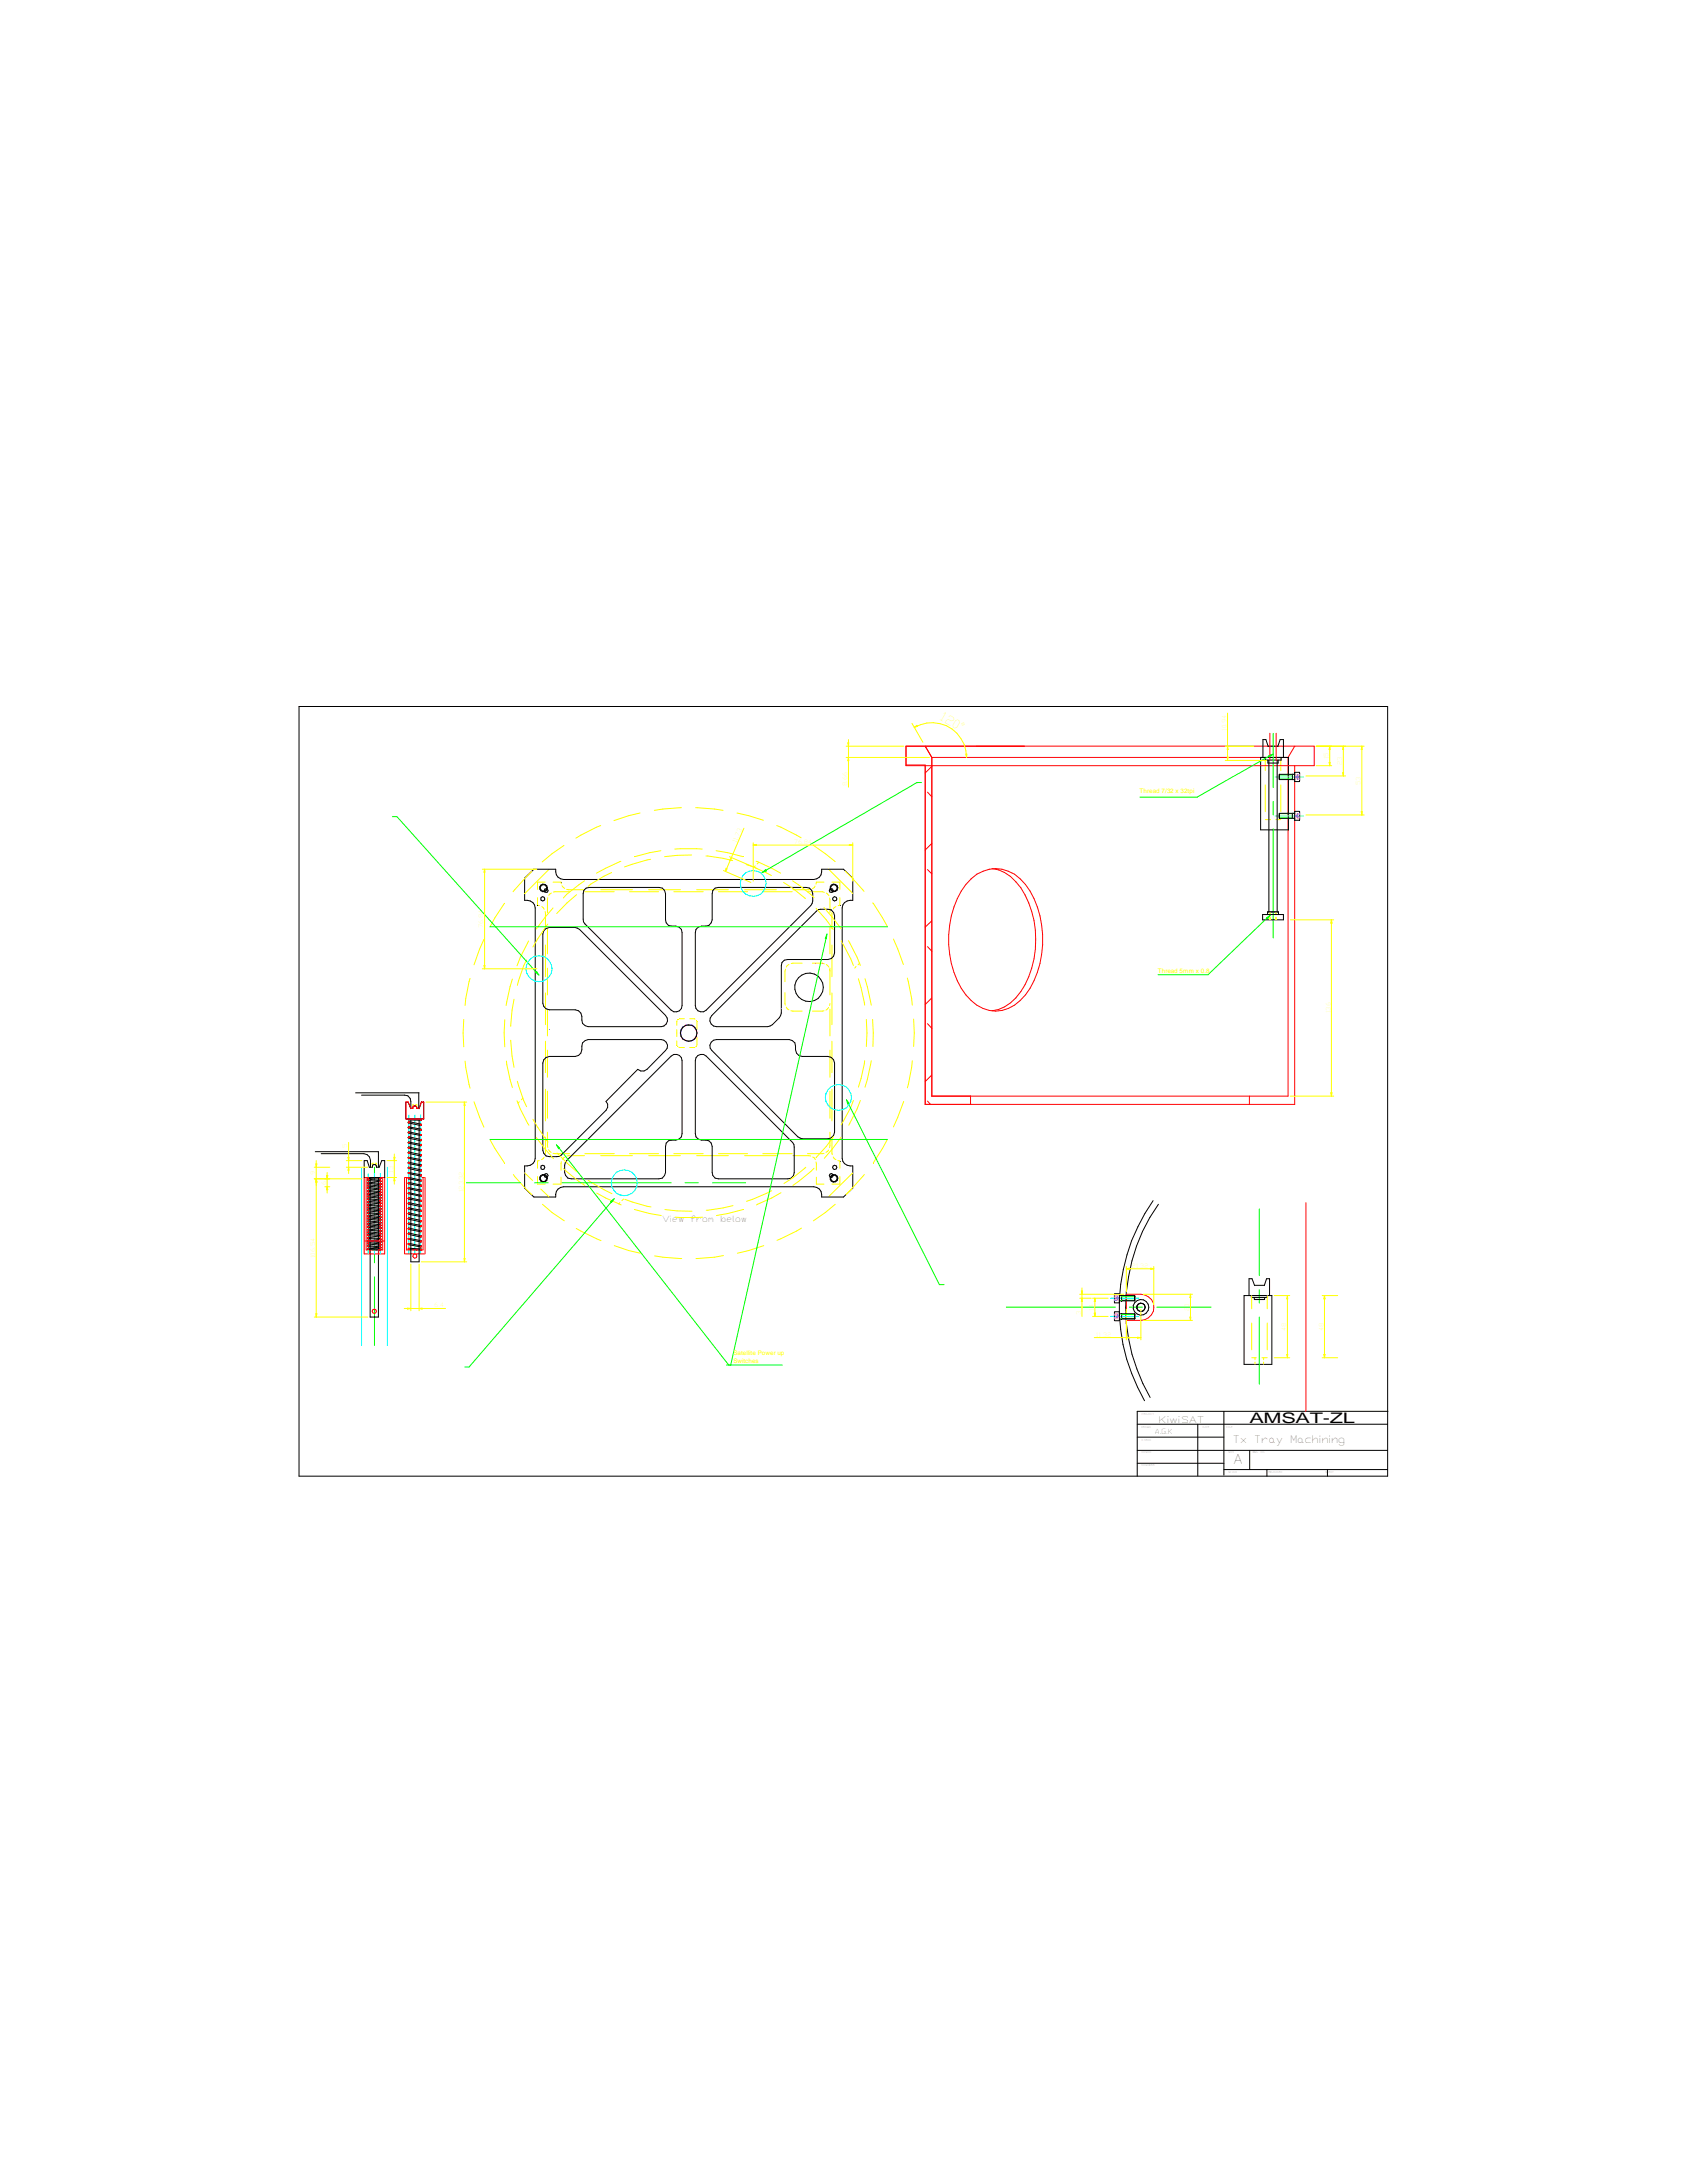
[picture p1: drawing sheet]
<svg xmlns="http://www.w3.org/2000/svg" width="216mm" height="279mm" viewBox="0 0 216 279" stroke-linecap="round" stroke-linejoin="round" font-family="sans-serif">
<defs><g id="words">
<text font-size="1.9" x="159.9" y="182.1">AMSAT-ZL</text>
<text font-size="1.7" x="157.8" y="187.4">A</text>
<text font-size="1.6" fill="#ff0" x="120.1" y="92" transform="rotate(30 120.1 92)">120°</text>
<text font-size="1.3" x="157.7" y="184.7">Tx Tray Machining</text>
<g font-size="1.1">
<text x="84.7" y="156.4">View from</text>
<text x="92.2" y="156.4">below</text>
<text x="148.2" y="182.1">KiwiSAT</text>
</g>
<text font-size=".9" x="147.8" y="183.5">A.G.K</text>
<g font-size=".8" fill="#ff0">
<text x="157" y="93.6" transform="rotate(-90 157 93.6)">10.94</text>
<text x="108.4" y="100.6" transform="rotate(-90 108.4 100.6)">8.66</text>
<text x="145.8" y="101.5">Thread 7/32 x 32tpi</text>
<text x="170" y="97.2" transform="rotate(-90 170 97.2)">15</text>
<text x="171.7" y="98" transform="rotate(-90 171.7 98)">23</text>
<text x="174.1" y="100.5" transform="rotate(-90 174.1 100.5)">53</text>
<text x="94.2" y="107.9" transform="rotate(-67 94.2 107.9)">11.73</text>
<text x="101.6" y="108">76.84</text>
<text x="61.8" y="118.8" transform="rotate(-90 61.8 118.8)">76.84</text>
<text x="148.2" y="124.5">Thread 5mm x 0.8</text>
<text x="170.3" y="129.7" transform="rotate(-90 170.3 129.7)">136</text>
<text x="44.4" y="147" transform="rotate(-90 44.4 147)">5</text>
<text x="40.3" y="150.4" transform="rotate(-90 40.3 150.4)">9</text>
<text x="41.7" y="151.6" transform="rotate(-90 41.7 151.6)">6</text>
<text x="50.3" y="150.1" transform="rotate(-90 50.3 150.1)">13</text>
<text x="59.3" y="152.6" transform="rotate(-90 59.3 152.6)">123.32</text>
<text x="40.3" y="161" transform="rotate(-90 40.3 161)">106.54</text>
<text x="55.6" y="167.3">6.4</text>
<text x="140" y="167.8" transform="rotate(-90 140 167.8)">14</text>
<text x="144.8" y="162.3">21.32</text>
<text x="152.2" y="167.8" transform="rotate(-90 152.2 167.8)">20</text>
<text x="93.9" y="173.4">Satellite Power up</text>
<text x="138.3" y="168.3" transform="rotate(-90 138.3 168.3)">3</text>
<text x="140.3" y="171.1">11.32</text>
<text x="164.6" y="170.3" transform="rotate(-90 164.6 170.3)">48</text>
<text x="169.4" y="170.3" transform="rotate(-90 169.4 170.3)">48</text>
<text x="93.9" y="174.4">Switches</text>
</g>
<g font-size=".3">
<text x="146.1" y="186">DESIGN</text>
<text x="146.1" y="184.4">CHECK</text>
<text x="153.9" y="182.7">DATE</text>
<text x="156.9" y="182.7">TITLE</text>
<text x="157.2" y="186">SIZE</text>
<text x="160.3" y="186">DWG. NO.</text>
<text x="146.1" y="187.7">ENGINEER</text>
<text x="157.2" y="188.5">SCALE</text>
<text x="162.3" y="188.5">RELEASED</text>
<text x="169.6" y="188.5">SHEET</text>
</g>
</g></defs>
<g fill="none" stroke="#000" stroke-width=".13">
<path d="M38.3 90.4h139.3v98.5h-139.3zM67.1 112.4l1.2-1.1h2.8a1.07 1.07 0 0 0 1 1.3h32a1.06 1.06 0 0 0 1.1-1.3h2.7l1.2 1.1v2.8a1.13 1.13 0 0 0-1.3 1v32.1a1.08 1.08 0 0 0 1.3 .9v2.9l-1.1 1.1h-2.8a1.07 1.07 0 0 0-1.1-1.3h-32a1.06 1.06 0 0 0-1 1.3h-2.8l-1.2-1.1v-2.9a1.13 1.13 0 0 0 1.4-.9v-32.1a1.08 1.08 0 0 0-1.4-1zM145.5 182.3h32.1M145.5 185.6h32.1M145.5 183.9h11.1M145.5 187.3h11.1M153.3 182.3v6.6M156.6 188.1h21M156.6 180.6v8.2M159.9 185.6v2.5M162.1 188.1v.8M169.9 188.1v.8"/>
<path d="M177.6 180.6h-32.1v8.3"/>
<circle cx="69.6" cy="113.6" r=".42"/>
<circle cx="69.6" cy="113.6" r=".5"/>
<circle cx="106.7" cy="113.6" r=".42"/>
<circle cx="106.7" cy="113.6" r=".5"/>
<circle cx="69.6" cy="150.8" r=".42"/>
<circle cx="69.6" cy="150.8" r=".5"/>
<circle cx="106.7" cy="150.8" r=".42"/>
<circle cx="106.7" cy="150.8" r=".5"/>
</g>
<g fill="none" stroke="#ff0" stroke-width=".13">
<path d="M68.8 114.9v1h.2M69.3 116l.3 .4M69.8 112.9h-1v.9M69.8 116.7v2.2M70.1 118.7v3.4M70.1 114.9v1.9M70.3 111.3l-3.2 3.1M70.6 114.3l-.4 .3M70.8 112.9h1v.2M71.9 113.4l.4 .3M72.5 113.8l2.3 .1M72.9 114.1l-2.1 .1"/>
<path d="M74.8 114.1h3.8M76.9 113.9h4M80.6 114.1h3.7M83 113.9h4.1M86.2 114.1h3.8M89.2 113.9h4M91.9 114.1h3.8M95.3 113.9h4.1M97.6 114.1h3.8M103.3 114.1h1.9l.3 .1M103.7 113.8l-2.2 .1M104.3 113.4l-.3 .3"/>
<path d="M105.5 112.9h-1l-.1 .3M105.7 114.3l.4 .3M106 111.2l3.1 3.1M106.2 114.9v1.9M106.2 118.7v3.4M106.5 112.9h1v.9M106.6 116.6l-.1 .3v2M107 116l-.4 .3M107.5 114.9v1h-.2M69.8 120.9v4.1M69.8 127.1v4M69.8 133.3v4"/>
<path d="M69.8 139.4v4.1M70.1 123.9v3.4M70.1 129.2v3.4M70.1 134.4v3.5M70.1 139.7v3.4M87 134.1h.6M87 130.4h.6M88.3 134.1h.6M88.3 130.4h.6M105.2 123.3l.3 .1M105.7 123.4l.4 .4M106.2 124.1v.2"/>
<path d="M106.2 123.9v3.4M106.2 129.2v3.4M106.2 134.4v3.5M106.2 139.7v3.4M106.5 120.9v4.1M106.5 127.1v4M106.5 133.3v4M106.5 139.4v4.1M67.1 150.1l1.1 1M68.8 150.6v1h1M69 148.5l-.2 .1v.9M69.2 152.2l1.1 1"/>
<path d="M69.6 148.1l-.3 .3M69.8 145.5v2.3M70.1 144.9v2M70.2 147.2l.3 .3M70.8 147.6l2.1 .1M71.8 150.7v.9h-1M71.8 148.7v1.1M72.3 148.1l-.3 .3M74.8 147.9l-2.2 .1M74.8 147.7h3.8M76.9 147.9h4M80.6 147.7h3.7"/>
<path d="M83 147.9h4.1M86.2 147.7h3.8M89.2 147.9h4M91.9 147.7h3.8M95.3 147.9h4.1M97.6 147.7h3.8M101.5 147.9l2.3 .1M104 148.1l.4 .3M104.4 148.7l.1 1.1M104.5 150.7v.9h1M105.5 147.6l-2.2 .1M106 147.2l-.3 .3"/>
<path d="M106.2 144.9v2M106.5 145.5v2.3M106.6 148.1l.4 .3M107.2 148.5l.3 .1v.9M107.5 150.6v1h-1M109.1 150.1l-3.1 3.1"/>
</g>
<path d="M89.1 130.5l.1 .1z" fill="#ff0"/>
<path d="M86.6 130.7v.5M86.6 131.8v.9M86.6 133.2v.5M88.9 130.4h.1" fill="none" stroke="#ff0" stroke-width=".13"/>
<circle cx="88.1" cy="132.2" r="1.05" fill="none" stroke="#f0f" stroke-width=".13"/>
<path d="M86.7 130.6l-.1 .1M89.2 130.7v1M89.2 132.8v.9" fill="none" stroke="#ff0" stroke-width=".13"/>
<path d="M89.1 133.9l-.1 .1" fill="none" stroke="#ff0" stroke-width=".13"/>
<path d="M89.2 133.7v.1" fill="none" stroke="#ff0" stroke-width=".13"/>
<path d="M86.7 133.9h.1" fill="none" stroke="#ff0" stroke-width=".13"/>
<path d="M86.9 134l.1 .1M100.5 127v1.7M100.5 124v.3v1.3M100.6 128.9l.4 .3M101 123.4l-.4 .4M101.2 129.4h1.5M102.7 123.3h-1.4M104 123.3h1.2M105.5 129.4h-1.5M106 128.9l-.3 .4M106.2 128.4v.3" fill="none" stroke="#ff0" stroke-width=".13"/>
<g fill="none" stroke="#000" stroke-width=".13">
<path d="M69.5 119.5v8.9M75.4 113.6h8.9l.5 .1 .2 .3 .2 .4v3.3l.1 .4 .3 .3 .9 .1M103.2 113.6h-11.3l-.4 .1-.3 .3-.1 .4v3.3l-.1 .4-.3 .3-.4 .1M106.8 117.2v4.8M70.3 135.2h3.3M70.3 129.2h3.3M74.5 130.1v.5M101.8 133.9v.5M102.7 135.2h3.3M106 122.8h-5.2l-.4 .1-.3 .3-.1 .4v6.1M73.1 150.9h11.2M85.2 146.7v3.4"/>
<path d="M86 145.9h.5M91.1 146.7v3.4"/>
</g>
<g fill="none" stroke="#000" stroke-width=".13">
<path d="M69.3 114.9l.2-.1 .1 .1 .1 .2-.1 .1-.1 .1-.2-.1zM69.5 119.5l.1-.4 .3-.3 .4-.1h3.3l.6 .3 11 11a.83 .83 0 0 1 .2 .9 .83 .83 0 0 1-.8 .5h-9.3l-.4-.1-.4-.3v-.4M69.7 113.8h.4v.2v.2h-.4l-.1-.2zM75.4 113.6l-.4 .1-.3 .3-.1 .4 .1 3.6 11.2 11.3a.83 .83 0 0 0 .9 .1 .83 .83 0 0 0 .5-.7v-9.3l-.1-.4-.3-.3-.4-.2M103.2 113.6l.4 .1a1.75 1.75 0 0 1 .2 2.2l-13.4 13.4a.83 .83 0 0 1-.9 .1 .83 .83 0 0 1-.5-.7v-9.3a.96 .96 0 0 1 1.3-.9M106.2 113.8h.4v.2v.2h-.4l-.1-.2zM106.6 114.9l.2-.1 .2 .1 .1 .2-.1 .1-.2 .1-.2-.1v-.1zM106.8 117.2l-.1-.4-.3-.3a2.01 2.01 0 0 0-1.9 .1l-13.4 13.4a.83 .83 0 0 0-.2 .9 .83 .83 0 0 0 .8 .5h6.6a2.52 2.52 0 0 0 1.7-1.7M69.5 128.4l.1 .4 .3 .3 .4 .1M73.6 129.2l.4 .2 .3 .3 .2 .4M73.6 135.2a1 1 0 0 0 .9-1.3v-.4l.4-.3 .4-.1h9.3a.82 .82 0 0 1 .8 .5 .82 .82 0 0 1-.2 .9l-2.4 2.4-.4 .2h-.4l-.4-.2-4 4.1 .2 .3v.4l-.2 .4-5.8 5.7a2.47 2.47 0 0 1-1.9 .2l-.3-.4-.1-.4v-11.1l.1-.5 .3-.3 .4-.1M101.8 134.4l.1 .4 .3 .3 .5 .1"/>
<path d="M101.8 133.9l-.1-.4-.3-.3-.4-.1h-9.3a.82 .82 0 0 0-.8 .5 .82 .82 0 0 0 .2 .9l11 11 .6 .3h3.3l.4-.2 .3-.3 .1-.4v-8.8l-.1-.5-.3-.3-.4-.1M106.8 122l-.1 .4-.3 .3-.4 .1M69.3 149.2l.2-.1 .1 .1 .1 .2-.1 .2-.1 .1-.2-.1zM85.2 150.1l-.2 .4-.2 .3-.5 .1M86 145.9l-.4 .1-.3 .3-.1 .4M86.5 145.9l.4-.1 .3-.3 .1-.4v-9.3a.82 .82 0 0 0-.5-.8 .82 .82 0 0 0-.9 .2l-13.4 13.3a1.84 1.84 0 0 0 .2 2.3l.4 .1M91.1 146.7l-.1-.4-.3-.3-.4-.1a.96 .96 0 0 1-1.3-.8v-9.3a.82 .82 0 0 1 .5-.8 .82 .82 0 0 1 .9 .2l11 11 .2 .3v.3v3.3v.4l-.3 .3-.5 .1h-8.9l-.4-.1-.3-.3-.1-.4M106.6 149.2l.2-.1 .2 .1 .1 .2-.1 .2-.2 .1-.2-.1v-.2z"/>
<circle cx="88.1" cy="132.2" r="1.05"/>
<circle cx="103.5" cy="126.4" r="1.82"/>
<circle cx="69.9" cy="150.5" r=".25"/>
<circle cx="106.4" cy="150.5" r=".25"/>
</g>
<circle cx="88.1" cy="132.2" r="1.05" fill="none" stroke="#f0f" stroke-width=".13"/>
<path d="M110.7 135.8l-.5 2.2-.3 1.1M111 132.2l-.1 1.7M106.7 145.5l-1 1.2-1.3 1.5M109.2 140.8l-.3 .9-1.2 2.3" fill="none" stroke="#ff0" stroke-width=".13"/>
<g fill="none" stroke="#ff0" stroke-width=".13">
<path d="M70.1 118.3l-1.9 2.9M73.8 114.5l-1.2 1.1-1.4 1.3M78.3 111.7l-1 .4-1.7 1.1-.3 .3M83.3 110l-3.4 1M88.5 109.4l-1.8 .1-1.7 .1M90.3 109.6l2.2 .3 1.3 .3M95.5 110.7l.8 .2 2.4 1.2M100.3 112.9l1.2 .8 1.6 1.3M104.4 116.2l1.3 1.5 .9 1.3M65.4 133.1l.1 2.1 .3 1.4M65.8 127.9l-.3 1.4-.1 2.1M66.2 138.4l.8 2.4 .4 .8"/>
<path d="M67.4 122.9l-.4 .7-.8 2.5M107.7 120.4l1.2 2.3 .3 .9M109.9 125.3l.3 1.1 .5 2.3M110.9 130.5l.1 1.7M111.5 135.8l-.8 3.3M111.8 132.2l-.1 1.7M68.2 143.3l1.9 2.9M71.3 147.6l2.5 2.4M75.3 151l3 1.8M80 153.5l.9 .3 2.4 .7M85.1 154.8l1.6 .2h1.9M93.8 154.3l-1.3 .3-2.1 .3"/>
<path d="M98.8 152.4l-3.3 1.4M99.9 152.7l-1.1 .6-2 .9M103.1 149.4l-1.6 1.3-1.2 .8M104.2 149.5l-2.7 2.2M107.7 145.5l-2.2 2.8M110.1 140.8l-.4 1.1-1.1 2.1"/>
</g>
<path d="M81.2 154.8l1.9 .5 1.5 .3M86.4 155.8h3.5M95.1 154.8l-2 .5-1.4 .3" fill="none" stroke="#ff0" stroke-width=".13"/>
<path d="M70.8 116.2l-2.2 2.7M74.8 112.7l-2.3 1.8-.4 .4M79.5 110.2l-3.2 1.6M64.6 130.5l-.1 1.7 .1 1.8M64.8 135.8l.5 2.4 .3 1M65.6 125.3l-.8 3.4M67.6 120.4l-1 2.1-.4 1.1M66.2 140.9l.4 1 1.1 2.1M68.6 145.6l2.2 2.7M72.1 149.6l2 1.6 .7 .5M76.4 152.7l1.1 .6 2 .9" fill="none" stroke="#ff0" stroke-width=".13"/>
<path d="M84.6 108.9l-1.5 .2-1.9 .5M86.4 108.7h3.5M91.7 108.9l1.4 .2 2 .5" fill="none" stroke="#ff0" stroke-width=".13"/>
<path d="M96.8 110.2l2 .9 1.1 .7M101.4 112.7l2.4 1.8 .4 .4M105.5 116.2l2.2 2.7M108.6 120.4l1.1 2.1 .4 1.1M110.7 125.3l.8 3.4M111.7 130.5l.1 1.7M116.8 135.8l-.1 .8-.6 2.6M117 132.2l-.1 1.7M113.5 145.9l-1.7 2.9M115.7 141l-1.4 3.2" fill="none" stroke="#ff0" stroke-width=".13"/>
<path d="M65.7 150.3l1.7 1.9 .7 .7M69.4 154.1l1.3 1.1 1.5 1.1M73.7 157.2l3.2 1.6M78.6 159.4l1.9 .7 1.5 .3M97.7 159.4l-1.9 .7-1.4 .3M102.6 157.2l-3.2 1.5M106.9 154.1l-1.3 1.1-1.5 1.1M110.6 150.3l-2.4 2.6M83.8 160.7l1 .2 2.4 .2M92.6 160.7l-1.2 .2-2.3 .2" fill="none" stroke="#ff0" stroke-width=".13"/>
<path d="M64.6 115.6l-1.3 1.9-.6 1.1M59.4 130.5l-.1 1.7 .1 1.8M59.5 135.8l.7 3.5M60.2 125.2l-.6 2.6-.1 .9M61.9 120.2l-.5 1.3-.7 2M60.7 141l1.2 3.3M62.7 145.9l1.9 2.9" fill="none" stroke="#ff0" stroke-width=".13"/>
<g fill="none" stroke="#ff0" stroke-width=".13">
<path d="M68 111.5l-2.3 2.6M72.2 108.2l-1.5 1.1-1.3 1M76.9 105.7l-3.2 1.6M81.9 104.1l-1.4 .3-1.9 .6M87.2 103.4l-3.5 .3M89 103.4l3.5 .3M94.3 104.1l1.5 .3 1.9 .6M99.4 105.7l3.1 1.5M104.1 108.2l2.8 2.1M108.2 111.5l2.4 2.6M111.7 115.6l1.8 2.9M114.3 120.2l1.3 3.2"/>
<path d="M116.1 125.2l.6 2.6 .1 .9M116.9 130.4l.1 1.8M47.6 149.3v.1M47.8 148.9h-.2v.2M48 148.9h.2v.2M48.2 149.3v.1"/>
</g>
<path d="M62.7 118.6h50.9M47.9 149.4v8.7M47.9 159.9v1.7M62.7 145.8h50.9M47.9 163.4v8.8" fill="none" stroke="#0f0" stroke-width=".13"/>
<path d="M40.3 147.4h8.1v2h-.2v-.2a.3 .3 0 0 0-.5-.1v.3h-.3M41.1 147.7h5.5l.4 .1 .3 .3 .1 .4v.9M46.6 148.5h.4M46.8 150.7h2.3M47.4 150.7v17.9h1v-17.9M48.9 148.5h.3" fill="none" stroke="#000" stroke-width=".13"/>
<path d="M46.6 150.7h.4M46.9 160h2.1M48.8 150.7h.4M46.6 160.5h2.6M47.7 167.6h.2h.2l.1 .2-.1 .2-.2 .1-.2-.1-.1-.2z" fill="none" stroke="#f00" stroke-width=".13"/>
<path d="M108.3 140.8l.4 .4-.2 .1z" fill="#0f0"/>
<path d="M108.3 140.8l.4 .4-.2 .1zM108.6 141.3l11.6 23.1h.6" fill="none" stroke="#0f0" stroke-width=".13"/>
<path d="M97.5 111.7l.5-.4 .1 .2z" fill="#0f0"/>
<path d="M97.5 111.7l.5-.4 .1 .2zM117.9 100.2h-.6l-19.3 11.2" fill="none" stroke="#0f0" stroke-width=".13"/>
<path d="M68.5 124.4l.2-.1 .3 .5z" fill="#0f0"/>
<path d="M50.2 104.5h.6l17.8 19.9M68.5 124.4l.2-.1 .3 .5z" fill="none" stroke="#0f0" stroke-width=".13"/>
<path d="M78.1 153.8l.5-.4-.3 .5z" fill="#0f0"/>
<path d="M59.7 151.4h6.9M68.4 151.4h1.7M71.9 151.4h14M78.1 153.8l.5-.4-.3 .5zM78.2 153.8l-18.2 21.2h-.5M87.7 151.4h1.7M91.2 151.4h4.2" fill="none" stroke="#0f0" stroke-width=".13"/>
<g fill="none" stroke="#0ff" stroke-width=".13">
<path d="M46.3 149.4v22.8M49.6 149.4v22.8"/>
<circle cx="79.9" cy="151.4" r="1.66"/>
</g>
<path d="M116 98v-2.5h52.2v2.5M118.4 95.5l.9 1.4M118.4 98v43.4h47.3v-43.4M119.3 96.9h45.5M119.3 96.9v43.4h45.5v-43.4M165.7 95.5l-.9 1.4M124.3 112.5a4.5 4.5 0 0 1 6.9 .7 12.4 12.4 0 0 1 0 14.1 4.6 4.6 0 0 1-5.4 1.8 7.3 7.3 0 0 1-3.7-4.6 12.6 12.6 0 0 1 1.5-11.3zM127 111.2a5.7 5.7 0 0 1 4.2 3.4 12.6 12.6 0 0 1-.6 12.3 5.3 5.3 0 0 1-3.6 2.5M124.2 140.3v1.1M159.9 140.3v1.1" fill="none" stroke="#f00" stroke-width=".13"/>
<path d="M116.7 92.6l1.4 2.4M123.6 96.5h.1v.4z" fill="none" stroke="#ff0" stroke-width=".13"/>
<path d="M123.6 96.5h.1v.4z" fill="#ff0"/>
<path d="M117 93.1l.3-.3 .1 .2z" fill="none" stroke="#ff0" stroke-width=".13"/>
<path d="M117 93.1l.3-.3 .1 .2z" fill="#ff0"/>
<path d="M117 93.1a4.4 4.4 0 0 1 6.7 3.8" fill="none" stroke="#ff0" stroke-width=".13"/>
<path d="M116 95.5h2.4l.9 1.4v43.4h4.9v1.1h-5.8v-43.5h-2.4zM119.3 98.1l-.9 .8M118.7 101.4l.6 .6M118.7 111.3l.6 .5M119.3 107.9l-.9 .9M119.3 117.9l-.9 .8M118.7 121.2l.6 .6M118.7 131l.6 .6M119.3 127.7l-.9 .9M119.3 137.6l-.9 .8M118.7 140.9l.4 .5" fill="none" stroke="#f00" stroke-width=".13"/>
<path d="M47.1 150.2v10.3M47.9 150.2v10.3M48.7 150.2v10.3" fill="none" stroke="#0ff" stroke-width=".13"/>
<g fill="none" stroke="#000" stroke-width=".13">
<path d="M47.1 151v.1M47.1 151l.1-.1 1.5 .2M47.1 151.7v.1M47.1 151.7l.1-.1 1.5 .2M47.1 152.1h.1M47.1 152.1l.1-.1 1.5 .2M47.1 152.8v.1M47.1 152.8l.1-.1 1.5 .2M47.1 153.1v.1M47.1 153.1l.1-.1 1.5 .2M47.1 153.8v.1M47.1 153.8h.1l1.5 .1"/>
<path d="M47.1 154.2v.1M47.1 154.2l1.6 .1M47.1 154.9v.1M47.1 154.9l.1-.1 1.5 .2M47.1 156h.1M47.1 156l.1-.1 1.5 .1M47.1 156.7v.1M47.1 156.7l.1-.1 1.5 .2M47.1 157v.1M47.1 157l.1-.1 1.5 .2M47.1 157.7v.1M47.1 157.7l.1-.1 1.5 .2"/>
<path d="M47.1 158.1v.1M47.1 158.1l.1-.1 1.5 .2M47.1 158.8v.1M47.1 158.8l.1-.1 1.5 .2M47.1 159.1v.1M47.1 153.8h.1l-.1 .1M47.1 159.1l.1-.1 1.5 .2M47.1 154.2v-.1l.1 .1-.1 .1M47.1 157.7v-.1l.1 .1-.1 .1M47.1 158.8v-.1l.1 .1-.1 .1M47.1 156.7v-.1l.1 .1-.1 .1M47.1 152.8v-.1l.1 .1-.1 .1"/>
<path d="M47.1 151.7v-.1l.1 .1-.1 .1M47.1 159.1v-.1l.1 .1-.1 .1M47.1 158.1v-.1l.1 .1-.1 .1M47.1 157v-.1l.1 .1-.1 .1M47.1 156v-.1l.1 .1h-.1M47.1 154.9v-.1l.1 .1-.1 .1M47.1 153.1v-.1l.1 .1-.1 .1M47.1 152.1v-.1l.1 .1h-.1M47.1 151v-.1l.1 .1-.1 .1M47.1 152.4h.1l-.1 .1M47.1 153.5v-.1l.1 .1h-.1M47.1 151.4v-.1l.1 .1h-.1"/>
<path d="M47.1 151.1l1.6 .2M47.1 150.8l1.6 .1M47.1 151.4l1.6 .2M47.1 151.4v-.1h.1l1.5 .2M47.1 151.8l1.6 .2M47.1 152.1l1.6 .2M47.1 152.5l1.6 .2M47.1 152.5v-.1h.1l1.5 .1M47.1 152.9l1.6 .1M47.1 153.2l1.6 .2M47.1 153.5l1.6 .3M47.1 153.5l.1-.1 1.5 .2"/>
<path d="M47.1 153.9l1.6 .2M47.1 154.3l1.6 .1M47.1 154.6l1.6 .2M47.1 154.6v-.1h.1l1.5 .1M47.1 155l1.6 .2M47.1 155.3l1.6 .2M47.1 155.7l1.6 .2M47.1 155.7v-.1l.1-.1 1.5 .2M47.1 156l1.6 .2M47.1 156.4l1.6 .1M47.1 156.8l1.6 .1M47.1 157.1l1.6 .2"/>
<path d="M47.1 157.4l1.6 .2M47.1 157.8l1.6 .2M47.1 158.2l1.6 .1M47.1 158.5l1.6 .2M47.1 158.9l1.6 .1M47.1 159.2l1.6 .2M47.1 158.5v-.1h.1l1.5 .1M47.1 157.4l.1-.1 1.5 .2M47.1 156.4v-.1h.1l1.5 .1M47.1 155.3v-.1h.1l1.5 .2M47.1 159.6l1.6 .1M47.1 159.6v-.1l.1-.1 1.5 .2"/>
<path d="M47.1 155.5l.1 .1-.1 .1zM47.1 154.5l.1 .1h-.1zM47.1 159.9l1.6 .1v-.1h-.1v.1M47.1 159.8l1.6 .1M47.1 159.8l.1 .1h-.1M47.1 159.4l.1 .1-.1 .1M47.1 158.4h.1l-.1 .1M47.1 157.3l.1 .1h-.1M47.1 156.3h.1l-.1 .1M47.1 155.2h.1l-.1 .1M47.1 159.8v.1M47.2 150.7h1.5"/>
<path d="M48.7 151.1l.1 .1-.1 .1M48.7 151.5l.1 .1h-.1M48.7 151.8l.1 .1-.1 .1M48.7 152.2l.1 .1h-.1M48.7 152.5l.1 .1-.1 .1M48.7 152.9l.1 .1h-.1M48.7 153.2l.1 .1-.1 .1M48.7 153.6l.1 .1-.1 .1M48.7 153.9l.1 .1-.1 .1M48.7 154.3l.1 .1h-.1M48.7 154.6l.1 .1-.1 .1M48.7 155l.1 .1-.1 .1"/>
<path d="M48.7 155.4h.1l-.1 .1M48.7 155.7l.1 .1-.1 .1M48.7 156l.1 .1-.1 .1M48.7 156.4l.1 .1h-.1M48.7 156.8h.1l-.1 .1M48.7 157.1l.1 .1-.1 .1M48.7 157.5l.1 .1h-.1M48.7 157.8l.1 .1-.1 .1M48.7 158.2h.1l-.1 .1M48.7 153.9l-.1 .1 .1 .1M48.7 158.5l.1 .1-.1 .1M48.7 154.3l-.1 .1h.1"/>
<path d="M48.7 158.9l.1 .1h-.1M48.7 158.9l-.1 .1h.1M48.7 157.8l-.1 .1 .1 .1M48.7 156.8h-.1l.1 .1M48.7 155.7l-.1 .1 .1 .1M48.7 154.6l-.1 .1 .1 .1M48.7 152.9l-.1 .1h.1M48.7 151.8l-.1 .1 .1 .1M48.7 159.2l.1 .1-.1 .1M48.7 159.2l-.1 .1 .1 .1M48.7 158.2h-.1l.1 .1M48.7 157.1l-.1 .1 .1 .1"/>
<path d="M48.7 156l-.1 .1 .1 .1M48.7 155l-.1 .1 .1 .1M48.7 153.2l-.1 .1 .1 .1M48.7 152.2h-.1l.1 .1M48.7 151.1l-.1 .1 .1 .1M48.7 150.7l-.1 .1 .1 .1M48.7 152.2h.1l-.1 .1M48.7 150.7l.1 .1-.1 .1M48.7 159.6l-.1 .1h.1M48.7 158.5l-.1 .1 .1 .1M48.7 157.5l-.1 .1h.1M48.7 156.4l-.1 .1h.1"/>
<path d="M48.7 155.4h-.1l.1 .1M48.7 153.6l-.1 .1 .1 .1M48.7 152.5l-.1 .1 .1 .1M48.7 151.5l-.1 .1h.1M48.7 159.6l.1 .1h-.1"/>
</g>
<path d="M47.1 159.8v.1M47.2 159.8l-.1 .1M47.2 159.4l-.1 .1M47.2 159.9h-.1M47.2 159.5l-.1 .1M47.2 159.4l-.1 .2M48.7 159.9l-.1 .1M48.8 159.9l-.1 .1" fill="none" stroke="#f00" stroke-width=".13"/>
<g fill="none" stroke="#f00" stroke-width=".13">
<path d="M47.1 159v.1M47.1 158.7v.1M47.2 159l-.1 .2 .1-.1M47.2 158.7l-.1 .1 .1-.1M47.2 158.4l-.1 .1M47.2 158.8l-.1 .1M47.2 158.8h-.1M48.6 159.3h.1v.1M48.7 159.6l-.1 .1 .2-.1M48.7 159.2l-.1 .1M48.7 158.9l-.1 .1M48.8 159.7h-.1"/>
<path d="M48.8 159h-.1M48.8 158.9l-.2 .1"/>
</g>
<g fill="none" stroke="#f00" stroke-width=".13">
<path d="M47.1 158v.1M47.1 157.6v.1l.1-.1M47.2 158l-.1 .1h.1M47.2 157.3l-.1 .1M47.2 157.7l-.1 .1M47.2 157.6l-.1 .2M47.2 157.4h-.1M48.6 158.3l.1-.1v.1M48.7 158.5l-.1 .2 .2-.1M48.7 158.2h-.1M48.7 157.8l-.1 .1M48.7 157.9h-.1"/>
<path d="M48.8 158.6l-.1 .1M48.8 157.9l-.1 .1M48.8 157.9l-.2 .1"/>
</g>
<g fill="none" stroke="#f00" stroke-width=".13">
<path d="M47.1 156.9v.1M47.1 156.6v.1l.1-.1M47.2 156.9l-.1 .2 .1-.1M47.2 156.3h-.1M47.2 156.7l-.1 .1M47.2 156.6l-.1 .1M47.2 156.3l-.1 .1M48.7 157.5l-.1 .1 .2-.1M48.7 157.1l-.1 .1M48.7 156.8h-.1M48.7 156.8l-.1 .1M48.8 157.6h-.1"/>
<path d="M48.8 157.2l-.1 .1M48.8 157.1l-.2 .1M48.8 156.8l-.1 .1M48.8 156.8l-.2 .1"/>
</g>
<g fill="none" stroke="#f00" stroke-width=".13">
<path d="M47.1 155.9v.1M47.1 155.5v.1l.1-.1M47.2 155.9l-.1 .1h.1M47.2 155.2l-.1 .1M47.2 155.6l-.1 .1M47.2 155.5l-.1 .2M48.7 156.4l-.1 .1h.2M48.7 156l-.1 .1M48.7 155.7l-.1 .1M48.8 156.5h-.1M48.8 156.1l-.1 .1M48.8 156.1l-.2 .1"/>
<path d="M48.8 155.8l-.1 .1M48.8 155.7l-.2 .2"/>
</g>
<g fill="none" stroke="#f00" stroke-width=".13">
<path d="M47.1 154.8v.1M47.1 154.5v.1l.1-.1M47.1 154.1v.1M47.1 153.8h.1M47.1 153.4v.1l.1-.1M47.1 153v.1M47.1 152.7v.1M47.1 152.4h.1M47.1 152v.1M47.1 151.6v.1M47.1 151.3v.1l.1-.1M47.1 150.9v.1"/>
<path d="M47.2 154.8l-.1 .1h.1M47.2 154.1l-.1 .1M47.2 153.8l-.1 .1 .1-.1M47.2 153.1l-.1 .1M47.2 152.7l-.1 .1h.1M47.2 151.6l-.1 .2 .1-.1M47.2 151h-.1M47.2 150.7l-.1 .1M47.2 154.6h-.1M47.2 154.5l-.1 .1M47.2 154.2l-.1 .1M47.2 154.1l-.1 .2"/>
<path d="M47.2 153.5h-.1h.1M47.2 153.4l-.1 .1M47.2 152.4l-.1 .1 .1-.1M47.2 152.4l-.1 .1M47.2 152.1h-.1M47.2 151.3l-.1 .1h.1M47.2 151.3l-.1 .1M47.2 151l-.1 .1M48.6 154.4l.1-.1v.1M48.6 153.3l.1-.1v.2M48.6 152.3l.1-.1v.1M48.6 151.2l.1-.1v.2"/>
<path d="M48.7 155.4h-.1M48.7 155l-.1 .1M48.7 154.6l-.1 .1M48.7 154.3h-.1M48.7 153.9l-.1 .1M48.7 153.6l-.1 .1M48.7 153.2l-.1 .1M48.7 152.9l-.1 .1M48.7 152.5l-.1 .1M48.7 152.2h-.1M48.7 151.5l-.1 .1 .2-.1M48.7 151.1l-.1 .1"/>
<path d="M48.7 154.7l-.1 .1M48.7 154.6l-.1 .2M48.7 154l-.1 .1M48.7 153.9l-.1 .2M48.7 151.8l-.1 .1M48.8 155.4l-.1 .1M48.8 155.4h-.2M48.8 155l-.2 .2M48.8 154.7l-.1 .1M48.8 154.7l-.2 .1M48.8 154l-.1 .1M48.8 154l-.2 .1"/>
<path d="M48.8 153.7l-.1 .1M48.8 153.6l-.2 .1M48.8 153h-.1M48.8 152.9l-.2 .1M48.8 152.6l-.1 .1M48.8 152.6l-.2 .1M48.8 151.9l-.1 .1M48.8 151.8l-.2 .2M48.8 151.6h-.1"/>
</g>
<path d="M47.1 150.7h.1v.1h-.1z" fill="none" stroke="#000" stroke-width=".13"/>
<path d="M48.7 150.7l-.1 .1M48.7 150.8l-.1 .1M48.7 150.7l-.1 .2M48.8 150.8l-.1 .1M48.8 150.8l-.2 .1" fill="none" stroke="#f00" stroke-width=".13"/>
<path d="M52.3 142.7v17.8M53.1 142.7v17.8M53.8 142.7v17.8" fill="none" stroke="#0ff" stroke-width=".13"/>
<g fill="none" stroke="#000" stroke-width=".13">
<path d="M52.2 150.8l.1-.1 .1 .1-.1 .1zM52.2 157.3l.1-.1 .1 .1-.1 .1zM52.2 148.8h.1h.1l-.1 .1zM52.2 146.9l.1-.1 .1 .1-.1 .1zM52.2 144.9h.1h.1l-.1 .1zM52.2 152.1l.1-.1 .1 .1h-.1zM52.2 155.3l.1 .1 1.6 .3M52.2 153.4l.1 .1 1.6 .2M52.2 157.9l.1 .1 1.5 .3M52.2 156h.1l1.5 .4M52.2 154l.1 .1 1.5 .3M52.2 152.1h.1l1.5 .4"/>
<path d="M52.2 151.4l.1 .1 1.6 .3M52.2 150.1l.1 .1 1.5 .3M52.2 149.5l.1 .1 1.5 .3M52.2 148.2l.1 .1 1.5 .3M52.2 147.5l.1 .1 1.5 .4M52.2 146.2l.1 .1 1.5 .3M52.2 145.6l.1 .1 1.5 .3M52.2 143.6l.1 .1 1.5 .4M52.2 159.2l.1-.1 .1 .1-.1 .1zM52.2 158.6l.1-.1 .1 .1zM52.2 156.6l.1-.1 .1 .1zM52.2 154.7l.1-.1 .1 .1z"/>
<path d="M52.2 152.7h.1h.1zM52.2 144.3l.1-.1 .1 .1zM52.2 152.1l1.7 .2v.1M52.3 155.2l-.1 .1M52.3 153.3l-.1 .1M52.3 151.3l-.1 .1M52.3 155.2l.1 .1-.1 .1-.1-.1M52.3 153.3l.1 .1-.1 .1-.1-.1M52.3 151.3l.1 .1-.1 .1-.1-.1M52.3 157.8l-.1 .1M52.3 155.9l-.1 .1M52.3 153.9l-.1 .1"/>
<path d="M52.3 149.4l-.1 .1M52.3 147.4l-.1 .1M52.3 145.5l-.1 .1M52.3 143.6h-.1M52.3 157.8l.1 .1-.1 .1-.1-.1M52.3 155.9l.1 .1h-.1h-.1M52.3 153.9l.1 .1-.1 .1-.1-.1M52.3 149.4l.1 .1-.1 .1-.1-.1M52.3 147.4l.1 .1-.1 .1-.1-.1M52.3 145.5l.1 .1-.1 .1-.1-.1M52.3 143.6h.1l-.1 .1-.1-.1M52.3 159.8l-.1 .1h.1"/>
<path d="M52.3 150.1h-.1M52.3 148.1l-.1 .1M52.3 146.2h-.1M52.3 159.8l.1 .1h-.1M52.3 157.2h-.1l.1 .2 1.6 .2M52.3 150.1h.1l-.1 .1-.1-.1M52.3 148.1l.1 .1-.1 .1-.1-.1M52.3 146.2h.1l-.1 .1-.1-.1M52.3 144.9h-.1l.1 .1 1.6 .3M52.3 159.8l1.6 .1M52.3 159.1l-.1 .1 .1 .1 1.5 .3M52.3 158.5h-.1l.1 .1 1.5 .4"/>
<path d="M52.3 156.5l-.1 .1 .1 .1 1.5 .3M52.3 154.6h-.1l.1 .1 1.5 .4M52.3 152.7h-.1l.1 .1 1.5 .3M52.3 150.7h-.1l.1 .2 1.5 .3M52.3 148.8h-.1l.1 .1 1.5 .3M52.3 146.8l-.1 .1 .1 .1 1.5 .3M52.3 144.2l-.1 .1 .1 .1 1.5 .3M52.3 159.1l1.6 .4v.1h-.1M52.3 158.5l1.6 .3v.1l-.1 .1M52.3 157.8l1.6 .4M52.3 157.2l1.6 .3v.1M52.3 156.5l1.6 .3v.2h-.1"/>
<path d="M52.3 155.9l1.6 .3v.1M52.3 155.2l1.6 .4v.1M52.3 154.6l1.6 .3v.1l-.1 .1M52.3 153.9l1.6 .4M52.3 153.3l1.6 .3v.1M52.3 152.7l1.6 .3v.1h-.1M52.3 151.3l1.6 .4v.1M52.3 150.7l1.6 .3v.1l-.1 .1M52.3 150.1l1.6 .3v.1M52.3 149.4l1.6 .3v.1M52.3 148.8l1.6 .3v.1h-.1M52.3 148.1l1.6 .3v.1"/>
<path d="M52.3 147.4l1.6 .4v.1M52.3 146.8l1.6 .4-.1 .1M52.3 146.2l1.6 .3v.1h-.1M52.3 145.5l1.6 .3v.1M52.3 144.9l1.6 .3v.1M52.3 144.2l1.6 .3v.2h-.1M52.3 143.6l1.6 .3v.1M52.3 159.9l1.6 .1v-.1h-.1v.1M52.4 143.2l1.5 .1M53.8 151.1v.1M53.8 149.1v.1M53.8 147.2v.1"/>
<path d="M53.8 159.5v.1M53.8 157.6v-.1l.1 .1M53.8 155.7v-.1l.1 .1M53.8 153.7v-.1l.1 .1M53.8 145.3v-.1l.1 .1M53.8 143.3h.1h-1.6M53.8 151.7l.1 .1h-.1zM53.8 158.8l.1 .1-.1 .1zM53.8 156.8l.1 .1-.1 .1zM53.8 154.9l.1 .1-.1 .1zM53.8 153h.1l-.1 .1zM53.8 146.5l.1 .1h-.1z"/>
<path d="M53.8 144.5l.1 .1-.1 .1zM53.8 159.5h.1l-.1 .1M53.8 151l.1 .1-.1 .1M53.8 149.1h.1l-.1 .1M53.8 147.2h.1l-.1 .1M53.9 158.2h-.1v.1M53.9 156.3l-.1-.1v.2M53.9 154.3h-.1v.1M53.9 152.4l-.1-.1v.2M53.9 149.8l-.1-.1v.2M53.9 147.9l-.1-.1v.2M53.9 145.9l-.1-.1v.2"/>
<path d="M53.9 144l-.1-.1v.2M53.9 156.3l-.1 .1M53.9 154.3l-.1 .1M53.9 152.4l-.1 .1M53.9 149.8l-.1 .1M53.9 147.9l-.1 .1M53.9 145.9l-.1 .1M53.9 144l-.1 .1M53.9 158.2l-.1 .1M53.9 150.5l-.1-.1v.1M53.9 148.5l-.1-.1v.2M53.9 150.5h-.1"/>
<path d="M53.9 148.5l-.1 .1"/>
</g>
<path d="M52.2 159.9l.2-.1-.1 .1M52.4 159.2l-.1 .1M52.4 159.1l-.2 .1M52.4 159.9h-.1M53.8 159.9h.1M53.9 159.9l-.1 .1M53.9 159.5l-.1 .1" fill="none" stroke="#f00" stroke-width=".13"/>
<g fill="none" stroke="#f00" stroke-width=".13">
<path d="M52.2 158.5h.1l-.1 .1M52.2 157.9h.2l-.1 .1M52.2 157.3l.2-.1-.1 .2M52.4 158.5l-.1 .1M52.4 158.5l-.2 .1M52.4 157.9l-.1 .1M52.4 157.3l-.1 .1M53.8 158.8v.1M53.8 158.2h.1M53.9 158.8l-.1 .1h.1M53.9 158.2l-.1 .1 .1-.1M53.9 157.5l-.1 .1"/>
<path d="M53.9 157.6h-.1h.1"/>
</g>
<g fill="none" stroke="#f00" stroke-width=".13">
<path d="M52.2 156.6l.1-.1-.1 .1M52.2 156l.2-.1-.1 .1M52.2 155.3h.2l-.1 .1M52.2 153.4l.2-.1-.1 .2M52.2 151.4h.2l-.1 .1M52.3 155.9l-.1 .1M52.3 154.6l-.1 .1M52.3 154l-.1 .1M52.3 153.9l-.1 .1M52.3 152.7h-.1M52.3 152l-.1 .1M52.3 150.7l-.1 .1"/>
<path d="M52.4 156.6l-.1 .1M52.4 156.5l-.2 .2M52.4 154.6l-.1 .1M52.4 154.6l-.2 .1M52.4 154l-.1 .1M52.4 154l-.2 .1M52.4 152.7l-.1 .1M52.4 152.7l-.2 .1M52.4 152.1h-.1M52.4 152l-.2 .1M52.4 150.7l-.1 .1M52.4 150.7l-.2 .1"/>
<path d="M52.4 156h-.1M52.4 155.3l-.1 .1M52.4 154.7h-.1M52.4 153.4l-.1 .1M52.4 151.4l-.1 .1M52.4 150.8l-.1 .1M53.8 156.8v.1M53.8 156.2v.1M53.8 155.6v.1l.1-.1M53.8 154.9v.1M53.8 154.3h.1M53.8 153.6v.1l.1-.1"/>
<path d="M53.8 153h.1M53.8 152.3v.1M53.8 151.7v.1l.1-.1M53.9 156.9l-.1 .1 .1-.1M53.9 156.2l-.1 .1h.1M53.9 154.9l-.1 .1M53.9 154.3l-.1 .1 .1-.1M53.9 153l-.1 .1M53.9 152.3l-.1 .1h.1M53.9 151l-.1 .1M53.9 155.6l-.1 .1h.1M53.9 155.6l-.1 .1"/>
<path d="M53.9 155l-.1 .1M53.9 153.7l-.1 .1 .1-.1M53.9 153.6l-.1 .2M53.9 151.8h-.1M53.9 151.7l-.1 .1M53.9 151.1l-.1 .1M53.9 151l-.1 .2"/>
</g>
<g fill="none" stroke="#f00" stroke-width=".13">
<path d="M52.2 150.1h.1l-.1 .1M52.2 149.5l.2-.1-.1 .2M52.3 148.8h-.1M52.4 150.1l-.2 .1M52.4 148.8l-.1 .1M52.4 148.8l-.2 .1M52.4 150.1l-.1 .1M52.4 149.5l-.1 .1M53.8 150.4v.1M53.8 149.7v.1l.1-.1M53.9 150.4l-.1 .1h.1M53.9 149.1l-.1 .1"/>
<path d="M53.9 149.8l-.1 .1M53.9 149.7l-.1 .2"/>
</g>
<g fill="none" stroke="#f00" stroke-width=".13">
<path d="M52.2 148.2l.1-.1-.1 .1M52.2 147.5h.2l-.1 .1M52.4 148.1l-.2 .2M52.4 146.9h-.1M52.4 146.8l-.2 .1M52.4 148.2l-.1 .1M52.4 147.5l-.1 .1M52.4 146.9l-.1 .1M53.8 148.4v.1M53.8 147.8v.1M53.9 148.4l-.1 .1h.1M53.9 147.8l-.1 .1 .1-.1"/>
<path d="M53.9 147.2h-.1M53.9 147.9l-.1 .1M53.9 147.8l-.1 .1M53.9 147.2l-.1 .1"/>
</g>
<g fill="none" stroke="#f00" stroke-width=".13">
<path d="M52.2 146.2h.1l-.1 .1M52.2 145.6l.2-.1-.1 .2M52.2 144.9h.2l-.1 .1M52.4 146.2l-.2 .1M52.4 146.2l-.1 .1M52.4 145.6l-.1 .1M52.4 144.9l-.1 .1M53.8 146.5v.1M53.8 145.8v.1M53.9 146.5l-.1 .1h.1M53.9 145.8l-.1 .2M53.9 145.2l-.1 .1"/>
<path d="M53.9 145.9l-.1 .1"/>
</g>
<g fill="none" stroke="#f00" stroke-width=".13">
<path d="M47.3 160v.5M48.5 160v.5M52.2 144.3l.1-.1-.1 .1M52.2 143.7l.2-.1-.1 .1M52.3 143.2l-.1 .1 .1-.1M52.3 143.6h-.1M52.4 143.2l-.1 .1M52.4 144.2l-.2 .2M52.4 143.2l-.2 .1M52.4 144.3l-.1 .1M52.4 143.3h-.1M52.4 143.6l-.1 .1"/>
<path d="M53.8 144.5v.1M53.8 143.3h.1M53.8 143.9v.1M53.9 144.6l-.1 .1 .1-.1M53.9 143.9l-.1 .1h.1M53.9 143.3l-.1 .1 .1-.1M53.9 143.3l-.1 .1"/>
</g>
<path d="M52.2 143.2h.2v.1h-.2z" fill="none" stroke="#000" stroke-width=".13"/>
<path d="M105.8 119.5l-.1 .6h-.1z" fill="#0f0"/>
<path d="M105.8 119.5l-.1 .6h-.1zM105.7 120.1l-12.2 54.6h-.5" fill="none" stroke="#0f0" stroke-width=".13"/>
<path d="M71.2 146.5l.4 .4-.1 .1z" fill="#0f0"/>
<path d="M71.2 146.5l.4 .4-.1 .1zM71.6 147l21.7 27.7h6.8" fill="none" stroke="#0f0" stroke-width=".13"/>
<path d="M96.6 110.8l-.1 .2M97.1 110.4l-.2 .2M109.6 123.7l-.2 .2M110 123.3l-.2 .2M52.8 141.8v.1M53 141.4h-.2v.2M53.2 141.4h.1v.2M53.3 141.8v.1M66.5 141l-.2 .2M66.9 140.5l-.2 .3M79.3 153.9l-.1 .2M79.8 153.5l-.2 .2" fill="none" stroke="#ff0" stroke-width=".13"/>
<g fill="none" stroke="#0ff" stroke-width=".13">
<circle cx="96.4" cy="113.1" r="1.66"/>
<circle cx="69" cy="124" r="1.67"/>
<circle cx="107.3" cy="140.5" r="1.66"/>
</g>
<path d="M52.6 141v.9h.2v-.2a.3 .3 0 0 1 .5-.1v.3h.3M52.6 143.2v18.3h1v-18.3M52.6 141.9l-.4-.8h-.3v2.1h2.3v-2.1h-.3l-.3 .8" fill="none" stroke="#000" stroke-width=".13"/>
<path d="M52 160h2.1M54.2 141.1h-.3l-.3 .8h-.3M51.9 160.5h2.4M52.9 160.6l.2-.1 .2 .1v.4h-.2h-.2l-.1-.2z" fill="none" stroke="#f00" stroke-width=".13"/>
<path d="M51.9 150.7h.3M54 150.7h.3M54.2 141.1v2.1h-2.3v-2.1h.3l.4 .8h.2v-.2a.3 .3 0 0 1 .5-.1v.3M144.1 165.7h1.9a1.67 1.67 0 0 1 1.7 1.6 1.67 1.67 0 0 1-1.7 1.7h-1.9" fill="none" stroke="#f00" stroke-width=".13"/>
<path d="M45.5 139.9h8.1M53.6 139.9v2M46.3 140.2h5.5l.4 .1 .3 .3 .1 .4M147.6 153.7a23.7 23.7 0 0 0-1.1 25.6M148.3 154.1a22.8 22.8 0 0 0-1.1 24.8" fill="none" stroke="#000" stroke-width=".13"/>
<path d="M128.8 167.3h13.9M144.5 167.3h1.7M148 167.3h7" fill="none" stroke="#0f0" stroke-width=".13"/>
<path d="M96.4 107.9v4.9M96.4 108.2l.4-.1v.1zM109.1 107.9v4.9" fill="none" stroke="#ff0" stroke-width=".13"/>
<path d="M96.4 108.2l.4-.1v.1z" fill="#ff0"/>
<path d="M108.7 108.1l.4 .1h-.4z" fill="none" stroke="#ff0" stroke-width=".13"/>
<path d="M108.7 108.1l.4 .1h-.4z" fill="#ff0"/>
<path d="M61.7 111.3h7M96.4 108.2h12.7M61.7 124h7M61.9 123.6h.2l-.1 .4z" fill="none" stroke="#ff0" stroke-width=".13"/>
<path d="M61.9 123.6h.2l-.1 .4z" fill="#ff0"/>
<path d="M62 111.3l.1 .3h-.2z" fill="none" stroke="#ff0" stroke-width=".13"/>
<path d="M62 111.3l.1 .3h-.2z" fill="#ff0"/>
<path d="M62 111.3v12.7M52.2 167.4l.4 .1-.4 .1zM52.6 161.8v6M53.6 161.8v6" fill="none" stroke="#ff0" stroke-width=".13"/>
<path d="M52.2 167.4l.4 .1-.4 .1z" fill="#ff0"/>
<path d="M53.6 167.5l.4-.1v.2z" fill="none" stroke="#ff0" stroke-width=".13"/>
<path d="M53.6 167.5l.4-.1v.2z" fill="#ff0"/>
<path d="M54.5 141.1h5.2M51.7 167.5h5.3M53.9 161.5h5.8M59.4 161.1h.1l-.1 .4z" fill="none" stroke="#ff0" stroke-width=".13"/>
<path d="M59.4 161.1h.1l-.1 .4z" fill="#ff0"/>
<path d="M59.4 141.1l.1 .4h-.1z" fill="none" stroke="#ff0" stroke-width=".13"/>
<path d="M59.4 141.1l.1 .4h-.1z" fill="#ff0"/>
<path d="M41.6 151.9h.6M41.6 150.9h.6M41.9 151.9l.1 .4h-.2zM59.4 141.1v20.4" fill="none" stroke="#ff0" stroke-width=".13"/>
<path d="M46.6 150.7v9.8M46.6 158.8h2.6M46.9 150.7v9.3M49 150.7v9.3M49.2 150.7v9.8M51.8 150.7v9.8M52 150.7v9.3M54.1 150.7v9.3M54.4 150.7v9.8" fill="none" stroke="#f00" stroke-width=".13"/>
<path d="M41.9 151.9l.1 .4h-.2z" fill="#ff0"/>
<path d="M41.8 150.5h.2l-.1 .4z" fill="none" stroke="#ff0" stroke-width=".13"/>
<path d="M41.8 150.5h.2l-.1 .4z" fill="#ff0"/>
<path d="M40.2 150.9h2M40.2 149.4h2M40.5 150.9l.1 .4h-.2zM41.9 150.1v2.6" fill="none" stroke="#ff0" stroke-width=".13"/>
<path d="M40.5 150.9l.1 .4h-.2z" fill="#ff0"/>
<path d="M40.4 149h.2l-.1 .4z" fill="none" stroke="#ff0" stroke-width=".13"/>
<path d="M40.4 149h.2l-.1 .4z" fill="#ff0"/>
<path d="M40.5 148.5v3.2M44.3 148.5h2M44.3 149.4h2.8M44.6 149.4l.1 .4h-.2z" fill="none" stroke="#ff0" stroke-width=".13"/>
<path d="M46.6 148.5v2.2M47 148.5l.3 .9M48.9 148.5l-.4 .9M49.2 148.5v2.2" fill="none" stroke="#000" stroke-width=".13"/>
<path d="M44.6 149.4l.1 .4h-.2z" fill="#ff0"/>
<path d="M44.5 148.1h.2l-.1 .4z" fill="none" stroke="#ff0" stroke-width=".13"/>
<path d="M44.5 148.1h.2l-.1 .4z" fill="#ff0"/>
<path d="M44.6 146.2v4M49.5 150.7h1.3M49.5 148.5h1.3M50.5 150.7v.4h-.1z" fill="none" stroke="#ff0" stroke-width=".13"/>
<path d="M50.5 150.7v.4h-.1z" fill="#ff0"/>
<path d="M50.4 148.1h.1v.4z" fill="none" stroke="#ff0" stroke-width=".13"/>
<path d="M50.4 148.1h.1v.4z" fill="#ff0"/>
<path d="M40.2 150.9h6.1M50.5 147.7v3.9M40.2 168.6h6.9M40.4 168.1h.2l-.1 .5z" fill="none" stroke="#ff0" stroke-width=".13"/>
<path d="M40.4 168.1h.2l-.1 .5z" fill="#ff0"/>
<path d="M40.5 150.9l.1 .4h-.2z" fill="none" stroke="#ff0" stroke-width=".13"/>
<path d="M40.5 150.9l.1 .4h-.2z" fill="#ff0"/>
<path d="M40.5 150.9v17.7M146.3 169h6.3M146.3 165.7h6.3M152.3 168.6h.1v.4z" fill="none" stroke="#ff0" stroke-width=".13"/>
<path d="M152.3 168.6h.1v.4z" fill="#ff0"/>
<path d="M152.4 165.7v.4h-.1z" fill="none" stroke="#ff0" stroke-width=".13"/>
<path d="M152.4 165.7v.4h-.1z" fill="#ff0"/>
<path d="M144.1 162.4l.5-.1v.2zM144.1 162.1v3.3M147.7 162.1v4.9M152.4 165.7v3.3" fill="none" stroke="#ff0" stroke-width=".13"/>
<path d="M144.1 162.4l.5-.1v.2z" fill="#ff0"/>
<path d="M147.3 162.3l.4 .1-.4 .1z" fill="none" stroke="#ff0" stroke-width=".13"/>
<path d="M147.3 162.3l.4 .1-.4 .1z" fill="#ff0"/>
<path d="M92.6 111.4l3.5 1.5M92.9 111.1l.1 .1-.2 .3zM93.3 109.6l3.6 1.6M144.1 162.4h3.6" fill="none" stroke="#ff0" stroke-width=".13"/>
<path d="M159.2 165.8v8.8M162.8 165.8v8.8" fill="none" stroke="#000" stroke-width=".13"/>
<path d="M92.9 111.1l.1 .1-.2 .3z" fill="#ff0"/>
<path d="M93.6 109.8l-.1 .4-.1-.1z" fill="none" stroke="#ff0" stroke-width=".13"/>
<path d="M93.6 109.8l-.1 .4-.1-.1z" fill="#ff0"/>
<path d="M95.2 106l-2.4 5.5M160.2 173.8h.6M160.6 173.8v.2M160.6 174.3v.3M161.5 173.8h.7M161.7 173.8v.2M161.7 174.3v.3M163.1 173.8h2M163.1 165.8h2M164.8 165.8v.4h-.1z" fill="none" stroke="#ff0" stroke-width=".13"/>
<path d="M159.2 174.6h3.6M159.2 165.8h3.6M160.1 165.8v.3h2.1v-.3M160.5 166.1v.2h1.3v-.2M160.6 164.5l-.4-.8h-.3v2.1M160.6 164.5h1.2M161.8 164.5l.3-.8h.4v2.1" fill="none" stroke="#000" stroke-width=".13"/>
<path d="M161.2 154.7v8.6M161.2 165.1v1.7M161.2 168.6v8.6" fill="none" stroke="#0f0" stroke-width=".13"/>
<path d="M164.8 165.8v.4h-.1z" fill="#ff0"/>
<path d="M164.7 173.4h.1v.4z" fill="none" stroke="#ff0" stroke-width=".13"/>
<path d="M164.7 173.4h.1v.4z" fill="#ff0"/>
<path d="M144.1 167.6v3.9M145.6 171.2h.4l-.4 .1zM146 167.6v3.9M160.2 165.8v1.7M160.2 169.3v3.5M162.2 165.8v1.7M162.2 169.3v3.5M164.8 165.8v8" fill="none" stroke="#ff0" stroke-width=".13"/>
<g fill="none" stroke="#000" stroke-width=".13">
<path d="M145.7 166.9l-.2 .3v.3l.2 .2M145.7 166.9l.2-.1h.4l.2 .2 .1 .3M145.7 166.9l.3-.1h.2l.3 .2 .1 .3M146.5 167.6l-.2 .2-.4 .1-.2-.2M146.5 167.6l-.3 .2-.2 .1-.3-.2M146.6 167.3l-.1 .3"/>
<circle cx="146" cy="167.3" r="1"/>
</g>
<path d="M144.1 165.7v3.3" fill="none" stroke="#f00" stroke-width=".13"/>
<path d="M145.6 171.2h.4l-.4 .1z" fill="#ff0"/>
<path d="M144.1 171.2h.5v.1z" fill="none" stroke="#ff0" stroke-width=".13"/>
<path d="M144.1 171.2h.5v.1z" fill="#ff0"/>
<path d="M161.9 96.9v1.7M163.9 96.9v1.7M161.9 100.5v3.4M161.9 104.9h.7M163.3 104.9h.6M163.9 100.5v3.4M140 171.2h6M169.2 165.8h2M169.2 173.8h2M169.5 165.8l.1 .4h-.2z" fill="none" stroke="#ff0" stroke-width=".13"/>
<path d="M167.1 153.9v26.7" fill="none" stroke="#f00" stroke-width=".13"/>
<path d="M161.9 96.9v.4h2.1v-.4M162.3 97.3v.4M162.3 95.5l-.3-.8h-.4v2.2M162.3 95.5h1.2M163.5 95.5l.3-.8h.5v2.2M163.6 97.3v.4M161.3 106.2v-9.3h3.6v9.3" fill="none" stroke="#000" stroke-width=".13"/>
<path d="M169.5 165.8l.1 .4h-.2z" fill="#ff0"/>
<path d="M169.4 173.4h.2l-.1 .4z" fill="none" stroke="#ff0" stroke-width=".13"/>
<path d="M169.4 173.4h.2l-.1 .4z" fill="#ff0"/>
<path d="M168.4 95.5h2M168.4 98h2M170.2 95.5v.4h-.1zM169.5 165.8v8" fill="none" stroke="#ff0" stroke-width=".13"/>
<g fill="none" stroke="#000" stroke-width=".13">
<path d="M163.7 99.1v.7M163.7 99.1h2M163.7 99.8h2M165.4 99.1v.7M165.7 98.8h.6v1.2h-.6zM163.7 104.1v.6M165.4 104.1v.6M165.7 104.1h-2v.6h2M166.3 103.8h-.6v1.2h.6M166.3 103.9v1M142.6 169l.1-1.1h.6v1.1h-.6M142.7 165.6h.6v1.2h-.6z"/>
<path d="M143.3 166.5h.2M143.3 165.8h.2M143.3 168.8h.2M143.3 168.1h.2M145.2 165.8v.7M145.2 168.1v.7M145.2 165.8h-1.6v.7h1.6M145.2 168.1h-1.6v.7h1.6"/>
</g>
<path d="M163.2 99.4h3.6M163.2 104.4h3.6M142.1 166.2h3.7M142.1 168.5h3.7" fill="none" stroke="#0ff" stroke-width=".13"/>
<g fill="none" stroke="#f0f" stroke-width=".13">
<path d="M166 99.3h.3M166 99.6h.3M166 99.7h.3M166 99.1h.3M166 99.1l-.1 .3 .1 .3M166 99.1v.6M166 104.3h.3M166 104.6h.3M166 104.7h.3M166 104.1h.3M166 104.1v.6M166 104.1l-.1 .3 .1 .3"/>
<path d="M142.6 166.3h.4M142.6 166h.4M142.6 165.9h.4M142.6 166.5h.4M142.6 168.6h.4M142.6 168.3h.4M142.6 168.2h.4M142.6 168.8h.4M143 165.9l.1 .3-.1 .3M143 165.9v.6M143 168.2v.6M143 168.2l.1 .3-.1 .3"/>
</g>
<path d="M163.7 99.7h1.7l.1 .1M165.5 99.1l-.1 .1h-1.7M163.7 104.7h1.8M165.5 104.1h-1.8M143.5 165.8l.1 .1h1.6M143.5 168.1l.1 .1h1.6M145.2 166.4h-1.6l-.1 .1M145.2 168.7h-1.6l-.1 .1" fill="none" stroke="#0f0" stroke-width=".13"/>
<path d="M116 98h52.2" fill="none" stroke="#f00" stroke-width=".13"/>
<path d="M170.2 95.5v.4h-.1z" fill="#ff0"/>
<path d="M170.1 97.6h.1v.4z" fill="none" stroke="#ff0" stroke-width=".13"/>
<path d="M170.1 97.6h.1v.4z" fill="#ff0"/>
<path d="M167.1 99.3h5.1M168.4 95.5h3.8M170.2 95.5v2.5M171.9 95.5l.1 .4h-.2z" fill="none" stroke="#ff0" stroke-width=".13"/>
<path d="M171.9 95.5l.1 .4h-.2z" fill="#ff0"/>
<path d="M171.8 98.9h.2l-.1 .4z" fill="none" stroke="#ff0" stroke-width=".13"/>
<path d="M171.8 98.9h.2l-.1 .4z" fill="#ff0"/>
<path d="M168.4 95.5h6.2M171.9 95.5v3.8M174.3 95.5v.4h-.1zM167.1 104.3h7.5" fill="none" stroke="#ff0" stroke-width=".13"/>
<path d="M174.3 95.5v.4h-.1z" fill="#ff0"/>
<path d="M174.2 103.9h.1v.4z" fill="none" stroke="#ff0" stroke-width=".13"/>
<path d="M174.2 103.9h.1v.4z" fill="#ff0"/>
<path d="M174.3 95.5v8.8M139.8 166.2h2M139.8 168.5h2M140.1 166.2l.1 .4h-.2z" fill="none" stroke="#ff0" stroke-width=".13"/>
<path d="M140.1 166.2l.1 .4h-.2z" fill="#ff0"/>
<path d="M140 168.1h.2l-.1 .4z" fill="none" stroke="#ff0" stroke-width=".13"/>
<path d="M140 168.1h.2l-.1 .4z" fill="#ff0"/>
<path d="M138.2 166.2h1.5M138.2 165.7h5.6M138.4 165.2h.1v.5zM140.1 166.2v2.3" fill="none" stroke="#ff0" stroke-width=".13"/>
<path d="M138.4 165.2h.1v.5z" fill="#ff0"/>
<path d="M138.5 166.2v.4h-.1z" fill="none" stroke="#ff0" stroke-width=".13"/>
<path d="M138.5 166.2v.4h-.1z" fill="#ff0"/>
<path d="M162.5 116.7v.3M162.5 117.4v.3M162.6 116.7v.3M162.6 117.4v.3M163.3 116.7v.3M163.3 117.4v.3M138.5 164.8v3.7" fill="none" stroke="#ff0" stroke-width=".13"/>
<path d="M162.4 97.3v19.4M163.4 97.3v19.4M161.3 106.2h3.6M161.6 117.1h2.7v.6h-2.7zM162.2 117.1v-.4h1.4v.4" fill="none" stroke="#000" stroke-width=".13"/>
<path d="M162.9 93.9v6.9M162.9 102.6v1.7M162.9 106.1v14" fill="none" stroke="#0f0" stroke-width=".13"/>
<path d="M162.5 93.9v3.4M163.3 93.9v3.4" fill="none" stroke="#f00" stroke-width=".13"/>
<path d="M162.4 96.7l.5-.2-.4 .4z" fill="#0f0"/>
<path d="M162.4 96.7l.5-.2-.4 .4zM162.4 96.8l-9.2 5.2h-7.3" fill="none" stroke="#0f0" stroke-width=".13"/>
<path d="M162.1 117.5l.5-.4-.4 .5z" fill="#0f0"/>
<path d="M162.1 117.5l.5-.4-.4 .5zM162.1 117.5l-7.5 7.3h-6.4" fill="none" stroke="#0f0" stroke-width=".13"/>
<path d="M156.8 97.3h5.3M156.8 95.5h3.7M157.1 96.9h.1l-.1 .4z" fill="none" stroke="#ff0" stroke-width=".13"/>
<path d="M157.1 96.9h.1l-.1 .4z" fill="#ff0"/>
<path d="M157.1 95.5l.1 .4h-.1z" fill="none" stroke="#ff0" stroke-width=".13"/>
<path d="M157.1 95.5l.1 .4h-.1z" fill="#ff0"/>
<path d="M157.1 91.3v6M165.1 117.7h5.6M170.3 139.9h.2l-.1 .4zM165.1 140.3h5.6" fill="none" stroke="#ff0" stroke-width=".13"/>
<path d="M162.3 97.7h1.3M162.3 116.7h1.3" fill="none" stroke="#000" stroke-width=".13"/>
<path d="M170.3 139.9h.2l-.1 .4z" fill="#ff0"/>
<path d="M170.4 117.7l.1 .5h-.2z" fill="none" stroke="#ff0" stroke-width=".13"/>
<path d="M170.4 117.7l.1 .5h-.2z" fill="#ff0"/>
<path d="M108.3 96.9h10.7M108.3 95.5h7.4M108.5 95.1h.1v.4zM170.4 117.7v22.6" fill="none" stroke="#ff0" stroke-width=".13"/>
<path d="M108.5 95.1h.1v.4z" fill="#ff0"/>
<path d="M108.6 96.9v.5h-.1z" fill="none" stroke="#ff0" stroke-width=".13"/>
<path d="M108.6 96.9v.5h-.1z" fill="#ff0"/>
<path d="M108.6 94.7v6.1" fill="none" stroke="#ff0" stroke-width=".13"/>
<use href="#words"/>
</svg>
